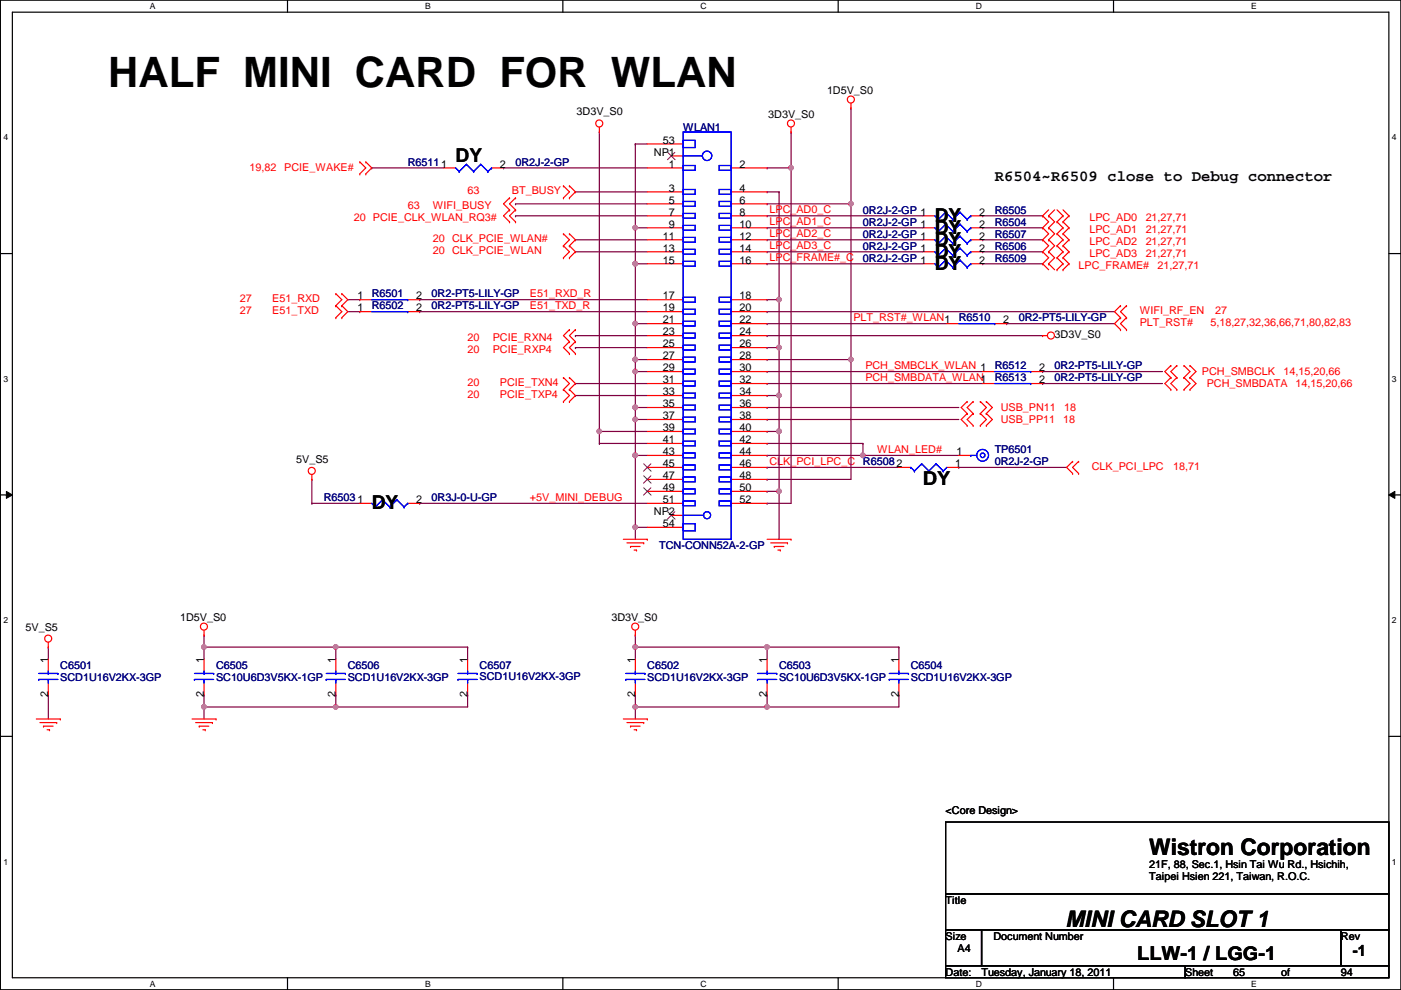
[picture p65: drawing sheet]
<svg xmlns="http://www.w3.org/2000/svg" width="297mm" height="210mm" viewBox="0 0 297 210" stroke-linecap="round" stroke-linejoin="round" font-family="sans-serif">
<defs><g id="words">
<text font-size="8.9" x="22.9" y="18.5">HALF MINI CARD FOR WLAN</text>
<g font-size="4.8">
<text x="243.7" y="181.3">Wistron Corporation</text>
<text x="225.9" y="196.5">MINI CARD SLOT 1</text>
</g>
<g font-size="4.1">
<text x="96.6" y="34.3">DY</text>
<text x="198.2" y="47">DY</text>
<text x="198.2" y="49.5">DY</text>
<text x="198.2" y="52.1">DY</text>
<text x="198.2" y="57.1">DY</text>
<text x="198.2" y="54.6">DY</text>
<text x="78.8" y="107.9">DY</text>
<text x="195.7" y="102.9">DY</text>
<text x="241.1" y="203.5">LLW-1 / LGG-1</text>
</g>
<g font-size="3.3">
<text x="210.9" y="38.3">R6504~R6509 close to Debug connector</text>
<text x="286.8" y="202.8">-1</text>
</g>
<g font-size="2.3">
<text x="175.3" y="19.9">1D5V_S0</text>
<text x="122.3" y="24.5">3D3V_S0</text>
<text x="162.9" y="25">3D3V_S0</text>
<text x="106" y="35.6">2</text>
<text x="138.6" y="33">NP1</text>
<text x="140.5" y="30.5">53</text>
<text x="141.8" y="35.6">1</text>
<text x="156.8" y="35.6">2</text>
<text x="141.8" y="40.6">3</text>
<text x="156.8" y="40.6">4</text>
<text x="141.8" y="43.2">5</text>
<text x="141.8" y="45.7">7</text>
<text x="156.8" y="43.2">6</text>
<text x="156.8" y="45.7">8</text>
<text x="207.6" y="45.7">2</text>
<text x="140.5" y="50.8">11</text>
<text x="140.5" y="53.3">13</text>
<text x="141.8" y="48.3">9</text>
<text x="156.8" y="48.3">10</text>
<text x="156.8" y="50.8">12</text>
<text x="156.8" y="53.3">14</text>
<text x="207.6" y="48.3">2</text>
<text x="207.6" y="53.3">2</text>
<text x="207.6" y="50.8">2</text>
<text x="140.5" y="55.9">15</text>
<text x="156.8" y="55.9">16</text>
<text x="207.6" y="55.9">2</text>
<text x="75.8" y="63.5">1</text>
<text x="88.2" y="63.5">2</text>
<text x="140.5" y="63.5">17</text>
<text x="156.8" y="63.5">18</text>
<text x="75.8" y="66">1</text>
<text x="88.2" y="66">2</text>
<text x="140.5" y="66">19</text>
<text x="140.5" y="68.6">21</text>
<text x="140.5" y="71.1">23</text>
<text x="156.8" y="66">20</text>
<text x="156.8" y="68.6">22</text>
<text x="156.8" y="71.1">24</text>
<text x="212.7" y="68.6">2</text>
<text x="223.6" y="71.7">3D3V_S0</text>
<text x="140.5" y="73.7">25</text>
<text x="140.5" y="76.2">27</text>
<text x="156.8" y="73.7">26</text>
<text x="156.8" y="76.2">28</text>
<text x="140.5" y="78.7">29</text>
<text x="140.5" y="81.3">31</text>
<text x="140.5" y="83.8">33</text>
<text x="156.8" y="78.7">30</text>
<text x="156.8" y="81.3">32</text>
<text x="156.8" y="83.8">34</text>
<text x="220.3" y="81.3">2</text>
<text x="220.3" y="78.7">2</text>
<text x="140.5" y="86.4">35</text>
<text x="140.5" y="88.9">37</text>
<text x="156.8" y="86.4">36</text>
<text x="156.8" y="88.9">38</text>
<text x="140.5" y="91.4">39</text>
<text x="140.5" y="94">41</text>
<text x="156.8" y="91.4">40</text>
<text x="156.8" y="94">42</text>
<text x="62.8" y="98.1">5V_S5</text>
<text x="140.5" y="96.5">43</text>
<text x="140.5" y="99.1">45</text>
<text x="140.5" y="101.6">47</text>
<text x="156.8" y="96.5">44</text>
<text x="156.8" y="99.1">46</text>
<text x="156.8" y="101.6">48</text>
<text x="202.5" y="99.1">1</text>
<text x="202.8" y="96.5">1</text>
<text x="88.2" y="106.7">2</text>
<text x="140.5" y="104.1">49</text>
<text x="140.5" y="106.7">51</text>
<text x="156.8" y="104.1">50</text>
<text x="156.8" y="106.7">52</text>
<text x="138.6" y="109.2">NP2</text>
<text x="140.5" y="111.8">54</text>
<text x="38.2" y="131.7">1D5V_S0</text>
<text x="129.6" y="131.7">3D3V_S0</text>
<text x="5.4" y="133.7">5V_S5</text>
<text x="10.2" y="140.5" transform="rotate(-90 10.2 140.5)">1</text>
<text x="43.2" y="140.5" transform="rotate(-90 43.2 140.5)">1</text>
<text x="71.2" y="140.5" transform="rotate(-90 71.2 140.5)">1</text>
<text x="99.1" y="140.5" transform="rotate(-90 99.1 140.5)">1</text>
<text x="134.7" y="140.5" transform="rotate(-90 134.7 140.5)">1</text>
<text x="162.6" y="140.5" transform="rotate(-90 162.6 140.5)">1</text>
<text x="190.5" y="140.5" transform="rotate(-90 190.5 140.5)">1</text>
<text x="10.2" y="147.9" transform="rotate(-90 10.2 147.9)">2</text>
<text x="43.2" y="147.9" transform="rotate(-90 43.2 147.9)">2</text>
<text x="71.2" y="147.9" transform="rotate(-90 71.2 147.9)">2</text>
<text x="99.1" y="147.9" transform="rotate(-90 99.1 147.9)">2</text>
<text x="134.7" y="147.9" transform="rotate(-90 134.7 147.9)">2</text>
<text x="162.6" y="147.9" transform="rotate(-90 162.6 147.9)">2</text>
<text x="190.5" y="147.9" transform="rotate(-90 190.5 147.9)">2</text>
<text x="200.5" y="172.6">&lt;Core Design&gt;</text>
<text x="243.7" y="184">21F, 88, Sec.1, Hsin Tai Wu Rd., Hsichih,</text>
<text x="200.5" y="191.6">Title</text>
<text x="243.7" y="186.6">Taipei Hsien 221, Taiwan, R.O.C.</text>
<text x="200.5" y="199.2">Size</text>
<text x="203" y="201.8">A4</text>
<text x="210.6" y="199.2">Document Number</text>
<text x="284.3" y="199.2">Rev</text>
<text x="200.5" y="206.8">Date:</text>
<text x="208.1" y="206.8">Tuesday, January 18, 2011</text>
<text x="251.3" y="206.8">Sheet</text>
<text x="261.4" y="206.8">65</text>
<text x="271.6" y="206.8">of</text>
<text x="284.3" y="206.8">94</text>
</g>
<g font-size="2.3" fill="#000080">
<text x="144.9" y="27.8">WLAN1</text>
<text x="86.4" y="35.1">R65111</text>
<text x="109.3" y="35.1">0R2J-2-GP</text>
<text x="183" y="47.8">0R2J-2-GP 1</text>
<text x="183" y="45.3">0R2J-2-GP 1</text>
<text x="210.9" y="47.8">R6504</text>
<text x="210.9" y="45.3">R6505</text>
<text x="183" y="52.9">0R2J-2-GP 1</text>
<text x="183" y="50.4">0R2J-2-GP 1</text>
<text x="210.9" y="52.9">R6506</text>
<text x="210.9" y="50.4">R6507</text>
<text x="183" y="55.5">0R2J-2-GP 1</text>
<text x="210.9" y="55.5">R6509</text>
<text x="78.8" y="65.6">R6502</text>
<text x="78.8" y="63.1">R6501</text>
<text x="91.5" y="65.6">0R2-PT5-LILY-GP</text>
<text x="91.5" y="63.1">0R2-PT5-LILY-GP</text>
<text x="203.3" y="68.2">R6510</text>
<text x="216" y="68.2">0R2-PT5-LILY-GP</text>
<text x="210.9" y="80.9">R6513</text>
<text x="210.9" y="78.3">R6512</text>
<text x="223.6" y="80.9">0R2-PT5-LILY-GP</text>
<text x="223.6" y="78.3">0R2-PT5-LILY-GP</text>
<text x="183" y="98.6">R65082</text>
<text x="210.9" y="98.6">0R2J-2-GP</text>
<text x="210.9" y="96.1">TP6501</text>
<text x="68.7" y="106.3">R65031</text>
<text x="91.5" y="106.3">0R3J-0-U-GP</text>
<text x="139.8" y="116.4">TCN-CONN52A-2-GP</text>
<text x="12.8" y="141.8">C6501</text>
<text x="45.8" y="141.8">C6505</text>
<text x="73.7" y="141.8">C6506</text>
<text x="101.7" y="141.8">C6507</text>
<text x="137.2" y="141.8">C6502</text>
<text x="165.2" y="141.8">C6503</text>
<text x="193.1" y="141.8">C6504</text>
<text x="12.8" y="144.4">SCD1U16V2KX-3GP</text>
<text x="45.8" y="144.4">SC10U6D3V5KX-1GP</text>
<text x="73.7" y="144.4">SCD1U16V2KX-3GP</text>
<text x="101.7" y="144.1">SCD1U16V2KX-3GP</text>
<text x="137.2" y="144.4">SCD1U16V2KX-3GP</text>
<text x="165.2" y="144.4">SC10U6D3V5KX-1GP</text>
<text x="193.1" y="144.4">SCD1U16V2KX-3GP</text>
</g>
<g font-size="2.3" fill="#f00">
<text x="52.9" y="36.2">19,82</text>
<text x="60.3" y="36.2">PCIE_WAKE#</text>
<text x="99.1" y="41.2">63</text>
<text x="108.5" y="41.2">BT_BUSY</text>
<text x="75" y="46.8">20 PCIE_CLK_WLAN_RQ3#</text>
<text x="86.4" y="44.3">63</text>
<text x="91.8" y="44.3">WIFI_BUSY</text>
<text x="163.1" y="45.3">LPC_AD0_C</text>
<text x="163.1" y="47.8">LPC_AD1_C</text>
<text x="231" y="46.8">LPC_AD0</text>
<text x="242.9" y="46.8">21,27,71</text>
<text x="91.8" y="53.9">20 CLK_PCIE_WLAN</text>
<text x="91.8" y="51.4">20 CLK_PCIE_WLAN#</text>
<text x="163.1" y="50.3">LPC_AD2_C</text>
<text x="163.1" y="52.9">LPC_AD3_C</text>
<text x="231" y="49.4">LPC_AD1</text>
<text x="231" y="51.9">LPC_AD2</text>
<text x="242.9" y="49.4">21,27,71</text>
<text x="242.9" y="51.9">21,27,71</text>
<text x="163.1" y="55.4">LPC_FRAME#_C</text>
<text x="228.7" y="57">LPC_FRAME#</text>
<text x="231" y="54.4">LPC_AD3</text>
<text x="242.9" y="54.4">21,27,71</text>
<text x="245.4" y="57">21,27,71</text>
<text x="50.9" y="64.1">27</text>
<text x="57.7" y="64.1">E51_RXD</text>
<text x="112.3" y="63">E51_RXD_R</text>
<text x="112.3" y="65.6">E51_TXD_R</text>
<text x="50.9" y="66.6">27</text>
<text x="57.7" y="66.6">E51_TXD</text>
<text x="180.9" y="68.1">PLT_RST#_WLAN1</text>
<text x="241.6" y="66.6">WIFI_RF_EN</text>
<text x="241.6" y="69.2">PLT_RST#</text>
<text x="256.6" y="69.2">5,18,27,32,36,66,71,80,82,83</text>
<text x="257.6" y="66.6">27</text>
<text x="99.1" y="72.2">20</text>
<text x="99.1" y="74.8">20</text>
<text x="104.5" y="72.2">PCIE_RXN4</text>
<text x="104.5" y="74.8">PCIE_RXP4</text>
<text x="99.1" y="81.9">20</text>
<text x="106" y="81.9">PCIE_TXN4</text>
<text x="183.5" y="78.3">PCH_SMBCLK_WLAN 1</text>
<text x="183.5" y="80.8">PCH_SMBDATA_WLAN1</text>
<text x="254.8" y="79.6">PCH_SMBCLK</text>
<text x="255.9" y="82.1">PCH_SMBDATA</text>
<text x="272.1" y="79.6">14,15,20,66</text>
<text x="274.7" y="82.1">14,15,20,66</text>
<text x="99.1" y="84.4">20</text>
<text x="106" y="84.4">PCIE_TXP4</text>
<text x="212.2" y="89.7">USB_PP11</text>
<text x="212.2" y="87.2">USB_PN11</text>
<text x="225.4" y="89.7">18</text>
<text x="225.6" y="87.2">18</text>
<text x="163.1" y="98.6">CLK_PCI_LPC_C</text>
<text x="186" y="96.1">WLAN_LED#</text>
<text x="231.5" y="99.7">CLK_PCI_LPC</text>
<text x="248.7" y="99.7">18,71</text>
<text x="112.3" y="106.2">+5V_MINI_DEBUG</text>
</g>
<g font-size="1.8">
<text x="31.8" y="1.9">A</text>
<text x="90.1" y="1.9">B</text>
<text x="148.5" y="1.9">C</text>
<text x="206.9" y="1.9">D</text>
<text x="265.3" y="1.9">E</text>
<text x=".7" y="29.8">4</text>
<text x="295.1" y="29.8">4</text>
<text x=".7" y="80.9">3</text>
<text x="295.1" y="80.9">3</text>
<text x=".7" y="132.1">2</text>
<text x="295.1" y="132.1">2</text>
<text x=".7" y="183.3">1</text>
<text x="295.1" y="183.3">1</text>
<text x="31.8" y="209.2">A</text>
<text x="90.1" y="209.2">B</text>
<text x="148.5" y="209.2">C</text>
<text x="206.9" y="209.2">D</text>
<text x="265.3" y="209.2">E</text>
</g>
</g></defs>
<path d="M.1 0h296.9v209.8h-296.9zM2.6 2.6h291.9v204.7h-291.9z" fill="none" stroke="#000" stroke-width=".25"/>
<g fill="#fff">
<path d="M31.8 .3h1.2v2h-1.2z"/>
<path d="M31.8 207.6h1.2v1.9h-1.2z"/>
</g>
<path d="M61 0v2.6M61 207.3v2.5" fill="none" stroke="#000" stroke-width=".25"/>
<g fill="#fff">
<path d="M90.1 .3h1.2v2h-1.2z"/>
<path d="M90.1 207.6h1.2v1.9h-1.2z"/>
</g>
<path d="M119.3 0v2.6M119.3 207.3v2.5" fill="none" stroke="#000" stroke-width=".25"/>
<g fill="#fff">
<path d="M148.5 .3h1.3v2h-1.3z"/>
<path d="M148.5 207.6h1.3v1.9h-1.3z"/>
</g>
<path d="M177.7 0v2.6M177.7 207.3v2.5" fill="none" stroke="#000" stroke-width=".25"/>
<g fill="#fff">
<path d="M206.9 .3h1.2v2h-1.2z"/>
<path d="M206.9 207.6h1.2v1.9h-1.2z"/>
</g>
<path d="M236.1 0v2.6M236.1 207.3v2.5" fill="none" stroke="#000" stroke-width=".25"/>
<g fill="#fff">
<path d="M265.3 .3h1.1v2h-1.1z"/>
<path d="M265.3 207.6h1.1v1.9h-1.1z"/>
<path d="M.7 28.2h1v1.9h-1z"/>
<path d="M295.1 28.2h1v1.9h-1z"/>
<path d="M.7 79.3h1v2h-1z"/>
<path d="M295.1 79.3h1v2h-1z"/>
</g>
<path d="M.1 53.8h2.5M294.5 53.8h2.5" fill="none" stroke="#000" stroke-width=".25"/>
<g fill="#fff">
<path d="M.7 130.5h1v2h-1z"/>
<path d="M295.1 130.5h1v2h-1z"/>
</g>
<path d="M.1 104.9h2.5M294.5 104.9h2.5" fill="none" stroke="#000" stroke-width=".25"/>
<path d="M1.4 104.2l1.2 .7-1.2 .8zM294.5 104.9l1.2-.7v1.5z" fill="#000"/>
<path d="M1.4 104.2l1.2 .7-1.2 .8zM294.5 104.9l1.2-.7v1.5z" fill="none" stroke="#000" stroke-width=".21"/>
<g fill="#fff">
<path d="M.7 181.7h1v2h-1z"/>
<path d="M295.1 181.7h1v2h-1z"/>
</g>
<path d="M.1 156.1h2.5M294.5 156.1h2.5" fill="none" stroke="#000" stroke-width=".25"/>
<path d="M162.6 99.1h.1M162.6 99.1h28M203.3 99.1h.1M203.3 99.1h22.8M134.7 137.2h.1M134.7 137.2h27.9" fill="none" stroke="#800040" stroke-width=".25"/>
<circle cx="134.7" cy="137.2" r=".49" fill="#f0f"/>
<circle cx="134.7" cy="137.2" r=".49" fill="none" stroke="#f0f" stroke-width=".25"/>
<path d="M43.3 134.7h.1M43.3 137.2h.1M43.3 134.7v2.5M43.3 137.2h27.9" fill="none" stroke="#800040" stroke-width=".25"/>
<circle cx="43.2" cy="137.2" r=".49" fill="#f0f"/>
<circle cx="43.2" cy="137.2" r=".49" fill="none" stroke="#f0f" stroke-width=".25"/>
<g fill="none" stroke="#800040" stroke-width=".25">
<path d="M106.8 35.6h.1M106.8 35.6h30.4M180.4 22.9h.1M180.4 22.9v20.3M213.4 68.6h.1M213.4 68.6h22.9M162.6 94h.1M162.6 94h20.4M183 94h.1M183 96.6h.1M183 94v2.6M183 96.6h20.3"/>
<path d="M134.7 134.7h.1M134.7 134.7v2.5M43.3 147.4h.1M43.3 149.9h.1M43.3 147.4v2.5M43.3 149.9h27.9"/>
</g>
<circle cx="182.9" cy="96.5" r=".49" fill="#f0f"/>
<circle cx="182.9" cy="96.5" r=".49" fill="none" stroke="#f0f" stroke-width=".25"/>
<path d="M134.7 96.6h.1M134.7 96.6h2.5M134.7 111.8h.1M134.7 111.8v2.5M10.2 137.2h.1M10.2 137.2v2.5M10.2 147.4h.1M10.2 147.4v5" fill="none" stroke="#800040" stroke-width=".25"/>
<circle cx="134.7" cy="111.8" r=".49" fill="#f0f"/>
<circle cx="134.7" cy="111.8" r=".49" fill="none" stroke="#f0f" stroke-width=".25"/>
<path d="M127.1 94h.1M127.1 91.5h.1M127.1 94h10.1M127.1 91.5v2.5" fill="none" stroke="#800040" stroke-width=".25"/>
<circle cx="127.1" cy="91.5" r=".49" fill="#f0f"/>
<circle cx="127.1" cy="91.5" r=".49" fill="none" stroke="#f0f" stroke-width=".25"/>
<path d="M134.7 30.5h.1M134.7 30.5h2.5M134.7 76.2h.1M134.7 78.8h.1M134.7 76.2h2.5M134.7 78.8v7.6M127.1 91.5h.1M127.1 91.5h10.1M162.6 83.9h.1M162.6 83.9h2.6" fill="none" stroke="#800040" stroke-width=".25"/>
<circle cx="134.7" cy="86.4" r=".49" fill="#f0f"/>
<circle cx="134.7" cy="86.4" r=".49" fill="none" stroke="#f0f" stroke-width=".25"/>
<circle cx="134.7" cy="78.8" r=".49" fill="#f0f"/>
<circle cx="134.7" cy="78.8" r=".49" fill="none" stroke="#f0f" stroke-width=".25"/>
<path d="M134.7 55.9h.1M134.7 55.9v12.7" fill="none" stroke="#800040" stroke-width=".25"/>
<circle cx="134.7" cy="55.9" r=".49" fill="#f0f"/>
<circle cx="134.7" cy="55.9" r=".49" fill="none" stroke="#f0f" stroke-width=".25"/>
<path d="M89 63.5h.1M89 63.5h48.2M165.2 91.5h.1M165.2 91.5v12.7" fill="none" stroke="#800040" stroke-width=".25"/>
<circle cx="165.2" cy="91.5" r=".49" fill="#f0f"/>
<circle cx="165.2" cy="91.5" r=".49" fill="none" stroke="#f0f" stroke-width=".25"/>
<path d="M122 50.8h.1M122 50.8h15.2M165.2 83.9h.1M165.2 83.9v7.6" fill="none" stroke="#800040" stroke-width=".25"/>
<circle cx="165.2" cy="91.5" r=".49" fill="#f0f"/>
<circle cx="165.2" cy="91.5" r=".49" fill="none" stroke="#f0f" stroke-width=".25"/>
<circle cx="165.2" cy="83.8" r=".49" fill="#f0f"/>
<circle cx="165.2" cy="83.8" r=".49" fill="none" stroke="#f0f" stroke-width=".25"/>
<path d="M165.2 63.5h.1M165.2 63.5v10.2" fill="none" stroke="#800040" stroke-width=".25"/>
<circle cx="165.2" cy="63.5" r=".49" fill="#f0f"/>
<circle cx="165.2" cy="63.5" r=".49" fill="none" stroke="#f0f" stroke-width=".25"/>
<path d="M134.7 96.6h.1M134.7 96.6v15.2" fill="none" stroke="#800040" stroke-width=".25"/>
<circle cx="134.7" cy="96.5" r=".49" fill="#f0f"/>
<circle cx="134.7" cy="96.5" r=".49" fill="none" stroke="#f0f" stroke-width=".25"/>
<g fill="none" stroke="#800040" stroke-width=".25">
<path d="M167.7 28h.1M167.7 28v7.6M122 53.4h.1M122 53.4h15.2M134.7 48.3h.1M134.7 48.3h2.5M162.6 40.7h.1M162.6 40.7h2.6M165.2 40.7h.1M165.2 40.7v22.8M180.4 43.2h.1M180.4 43.2v33"/>
<path d="M134.7 78.8h.1M134.7 78.8h2.5M162.6 91.5h.1M162.6 91.5h2.6M134.7 111.8h.1M134.7 111.8h2.5M162.6 101.6h.1M162.6 101.6h17.8M190.6 147.4h.1M190.6 147.4v2.5"/>
</g>
<circle cx="180.4" cy="76.2" r=".49" fill="#f0f"/>
<circle cx="180.4" cy="76.2" r=".49" fill="none" stroke="#f0f" stroke-width=".25"/>
<circle cx="180.4" cy="43.2" r=".49" fill="#f0f"/>
<circle cx="180.4" cy="43.2" r=".49" fill="none" stroke="#f0f" stroke-width=".25"/>
<path d="M134.7 30.5h.1M134.7 30.5v17.8M71.2 137.2h.1M71.2 137.2h27.9" fill="none" stroke="#800040" stroke-width=".25"/>
<circle cx="71.2" cy="137.2" r=".49" fill="#f0f"/>
<circle cx="71.2" cy="137.2" r=".49" fill="none" stroke="#f0f" stroke-width=".25"/>
<path d="M165.2 104.2h.1M165.2 104.2v10.1M99.1 137.2h.1M99.1 137.2v2.5" fill="none" stroke="#800040" stroke-width=".25"/>
<circle cx="165.2" cy="104.2" r=".49" fill="#f0f"/>
<circle cx="165.2" cy="104.2" r=".49" fill="none" stroke="#f0f" stroke-width=".25"/>
<g fill="none" stroke="#800040" stroke-width=".25">
<path d="M162.6 78.8h.1M162.6 76.2h.1M162.6 68.6h.1M162.6 78.8h45.8M162.6 76.2h17.8M162.6 68.6h38.1M180.4 76.2h.1M180.4 76.2v25.4M134.7 86.4h.1M134.7 88.9h.1M134.7 86.4h2.5M134.7 88.9v7.7"/>
<path d="M66.1 106.7h.1M66.1 106.7h10.2M162.6 104.2h.1M162.6 104.2h2.6"/>
</g>
<circle cx="134.7" cy="96.5" r=".49" fill="#f0f"/>
<circle cx="134.7" cy="96.5" r=".49" fill="none" stroke="#f0f" stroke-width=".25"/>
<path d="M89 66.1h.1M89 66.1h48.2M162.6 71.2h.1M162.6 63.5h.1M162.6 71.2h58.5M162.6 63.5h2.6M165.2 73.7h.1M165.2 73.7v10.2" fill="none" stroke="#800040" stroke-width=".25"/>
<circle cx="165.2" cy="73.7" r=".49" fill="#f0f"/>
<circle cx="165.2" cy="73.7" r=".49" fill="none" stroke="#f0f" stroke-width=".25"/>
<path d="M134.7 55.9h.1M134.7 55.9h2.5M134.7 68.6h.1M134.7 68.6v7.6" fill="none" stroke="#800040" stroke-width=".25"/>
<circle cx="134.7" cy="76.2" r=".49" fill="#f0f"/>
<circle cx="134.7" cy="76.2" r=".49" fill="none" stroke="#f0f" stroke-width=".25"/>
<circle cx="134.7" cy="68.6" r=".49" fill="#f0f"/>
<circle cx="134.7" cy="68.6" r=".49" fill="none" stroke="#f0f" stroke-width=".25"/>
<path d="M162.6 43.2h.1M162.6 43.2h17.8M134.7 86.4h.1M134.7 86.4v2.5M162.6 81.3h.1M162.6 81.3h45.8M89 106.7h.1M89 106.7h48.2" fill="none" stroke="#800040" stroke-width=".25"/>
<circle cx="134.7" cy="86.4" r=".49" fill="#f0f"/>
<circle cx="134.7" cy="86.4" r=".49" fill="none" stroke="#f0f" stroke-width=".25"/>
<path d="M134.7 76.2h.1M134.7 76.2v2.6" fill="none" stroke="#800040" stroke-width=".25"/>
<circle cx="134.7" cy="76.2" r=".49" fill="#f0f"/>
<circle cx="134.7" cy="76.2" r=".49" fill="none" stroke="#f0f" stroke-width=".25"/>
<path d="M134.7 48.3h.1M134.7 48.3v7.6" fill="none" stroke="#800040" stroke-width=".25"/>
<circle cx="134.7" cy="55.9" r=".49" fill="#f0f"/>
<circle cx="134.7" cy="55.9" r=".49" fill="none" stroke="#f0f" stroke-width=".25"/>
<circle cx="134.7" cy="48.3" r=".49" fill="#f0f"/>
<circle cx="134.7" cy="48.3" r=".49" fill="none" stroke="#f0f" stroke-width=".25"/>
<path d="M162.6 66.1h.1M162.6 66.1h73.7M134.7 88.9h.1M134.7 88.9h2.5M162.6 86.4h.1M162.6 88.9h.1M162.6 86.4h40.7M162.6 88.9h40.7" fill="none" stroke="#800040" stroke-width=".25"/>
<circle cx="134.7" cy="88.9" r=".49" fill="#f0f"/>
<circle cx="134.7" cy="88.9" r=".49" fill="none" stroke="#f0f" stroke-width=".25"/>
<g fill="none" stroke="#800040" stroke-width=".25">
<path d="M167.7 35.6h.1M167.7 35.6v71.1h-5.1M109.3 45.8h.1M109.3 45.8h27.9M122 73.7h.1M122 71.2h.1M122 73.7h15.2M122 71.2h15.2M134.7 68.6h.1M134.7 68.6h2.5M162.6 73.7h.1M162.6 73.7h2.6"/>
<path d="M122 81.3h.1M122 83.9h.1M122 81.3h15.2M122 83.9h15.2M162.6 106.7h.1"/>
</g>
<circle cx="167.7" cy="35.6" r=".49" fill="#f0f"/>
<circle cx="167.7" cy="35.6" r=".49" fill="none" stroke="#f0f" stroke-width=".25"/>
<path d="M78.8 35.6h.1M78.8 35.6h15.3M162.6 35.6h.1M162.6 35.6h5.1M190.6 137.2h.1M190.6 137.2v2.5M71.2 149.9h.1M71.2 149.9h27.9" fill="none" stroke="#800040" stroke-width=".25"/>
<circle cx="71.2" cy="149.9" r=".49" fill="#f0f"/>
<circle cx="71.2" cy="149.9" r=".49" fill="none" stroke="#f0f" stroke-width=".25"/>
<g fill="none" stroke="#800040" stroke-width=".25">
<path d="M43.3 137.2h.1M43.3 137.2v2.5M71.2 137.2h.1M71.2 137.2v2.5M134.7 137.2h.1M134.7 137.2v2.5M162.6 137.2h.1M162.6 137.2v2.5M162.6 137.2h28M99.1 147.4h.1M99.1 147.4v2.5M134.7 149.9h.1"/>
<path d="M134.7 149.9v2.5"/>
</g>
<circle cx="162.6" cy="137.2" r=".49" fill="#f0f"/>
<circle cx="162.6" cy="137.2" r=".49" fill="none" stroke="#f0f" stroke-width=".25"/>
<path d="M43.3 149.9h.1M43.3 149.9v2.5M162.6 147.4h.1M162.6 147.4v2.5" fill="none" stroke="#800040" stroke-width=".25"/>
<circle cx="43.2" cy="149.9" r=".49" fill="#f0f"/>
<circle cx="43.2" cy="149.9" r=".49" fill="none" stroke="#f0f" stroke-width=".25"/>
<path d="M162.6 149.9h.1M162.6 149.9h28" fill="none" stroke="#800040" stroke-width=".25"/>
<circle cx="162.6" cy="149.9" r=".49" fill="#f0f"/>
<circle cx="162.6" cy="149.9" r=".49" fill="none" stroke="#f0f" stroke-width=".25"/>
<g fill="none" stroke="#800040" stroke-width=".25">
<path d="M162.6 55.9h.1M162.6 50.8h.1M162.6 45.8h.1M162.6 53.4h.1M162.6 48.3h.1M162.6 55.9h33.1M162.6 50.8h33.1M162.6 45.8h33.1M162.6 53.4h33.1M162.6 48.3h33.1M208.4 55.9h.1M208.4 45.8h.1"/>
<path d="M208.4 48.3h.1M208.4 50.8h.1M208.4 53.4h.1M208.4 55.9h12.7M208.4 50.8h12.7M208.4 45.8h12.7M208.4 53.4h12.7M208.4 48.3h12.7M71.2 147.4h.1M71.2 147.4v2.5M134.7 149.9h.1M134.7 149.9h27.9"/>
</g>
<circle cx="134.7" cy="149.9" r=".49" fill="#f0f"/>
<circle cx="134.7" cy="149.9" r=".49" fill="none" stroke="#f0f" stroke-width=".25"/>
<g fill="none" stroke="#800040" stroke-width=".25">
<path d="M127.1 28h.1M127.1 28v63.5M109.3 43.2h.1M109.3 43.2h27.9M122 40.7h.1M122 40.7h15.2M73.7 66.1h2.6M73.7 63.5h2.6M76.3 66.1h.1M76.3 63.5h.1M221.1 78.8h.1M221.1 78.8h25.4"/>
<path d="M162.6 96.6h.1M162.6 96.6h20.4M221.1 81.3h.1M221.1 81.3h25.4M66.1 101.6h.1M66.1 101.6v5.1M134.7 147.4h.1M134.7 147.4v2.5"/>
</g>
<g fill="none" stroke="#f00" stroke-width=".25">
<path d="M76.3 34.3h.1M76.3 36.9h.1M76.3 34.3l1.3 1.3-1.3 1.3M77.6 36.9h.1M77.6 34.3h.1M77.6 34.3l1.2 1.3-1.2 1.3M94.1 35.6h2.5M104.2 35.6h2.6M119.5 39.4h.1M119.5 39.4l1.2 1.3-1.2 1.3M120.7 39.4h.1M120.7 39.4l1.3 1.3-1.3 1.3"/>
<path d="M127.1 28h.1M127.1 27v1M137.2 35.6h7.7M137.2 30.5h7.7M142.3 33.1h2.6M155 35.6h7.6M167.7 28h.1M167.7 27v1M180.4 22.9h.1M180.4 21.9v1M108 42h.1M108 44.5h.1"/>
<path d="M108 47h.1M108 42l-1.2 1.2 1.2 1.3M108 44.5l-1.2 1.3 1.2 1.2M109.3 42h.1M109.3 44.5h.1M109.3 47h.1M109.3 42l-1.3 1.2 1.3 1.3M109.3 44.5l-1.3 1.3 1.3 1.2M119.5 52.1h.1M119.5 54.7h.1M119.5 49.6h.1M119.5 42h.1"/>
<path d="M119.5 52.1l1.2 1.3-1.2 1.3M119.5 49.6l1.2 1.2-1.2 1.3M120.7 54.7h.1M120.7 52.1h.1M120.7 49.6h.1M120.7 42h.1M120.7 52.1l1.3 1.3-1.3 1.3M120.7 49.6l1.3 1.2-1.3 1.3M137.2 55.9h7.7M137.2 40.7h7.7M137.2 43.2h7.7M137.2 45.8h7.7"/>
<path d="M137.2 48.3h7.7M137.2 50.8h7.7M137.2 53.4h7.7M155 55.9h7.6M155 40.7h7.6M155 43.2h7.6M155 45.8h7.6M155 48.3h7.6M155 50.8h7.6M155 53.4h7.6M195.7 55.9h2.5M195.7 45.8h2.5"/>
<path d="M195.7 48.3h2.5M195.7 50.8h2.5M195.7 53.4h2.5M205.8 55.9h2.6M205.8 45.8h2.6M205.8 48.3h2.6M205.8 50.8h2.6M205.8 53.4h2.6M221.1 55.9h.1M221.1 45.8h.1M221.1 48.3h.1M221.1 50.8h.1"/>
<path d="M221.1 53.4h.1M221.1 53.4l1.2 1.3-1.2 1.2M221.1 55.9l1.2 1.3M221.1 45.8l1.2 1.2-1.2 1.3M221.1 48.3l1.2 1.3-1.2 1.2M221.1 50.8l1.2 1.3-1.2 1.3M222.3 55.9h.1M222.3 45.8h.1M222.3 48.3h.1M222.3 50.8h.1M222.3 53.4h.1M222.3 53.4l1.3 1.3-1.3 1.2"/>
<path d="M222.3 55.9l1.3 1.3M222.3 44.5l-1.2 1.3M222.3 45.8l1.3 1.2-1.3 1.3M222.3 48.3l1.3 1.3-1.3 1.2M222.3 50.8l1.3 1.3-1.3 1.3M223.6 44.5l-1.3 1.3M224.1 57.2h.1M224.1 47h.1M224.1 49.6h.1M224.1 52.1h.1M224.1 54.7h.1M224.1 54.7l1.3 1.2"/>
<path d="M224.1 44.5l1.3 1.3M224.1 47l1.3 1.3M224.1 49.6l1.3 1.2M224.1 52.1l1.3 1.3M225.4 57.2h.1M225.4 55.9h.1M225.4 47h.1M225.4 45.8h.1M225.4 49.6h.1M225.4 48.3h.1M225.4 52.1h.1M225.4 50.8h.1"/>
<path d="M225.4 54.7h.1M225.4 53.4h.1M225.4 55.9l-1.3 1.3M225.4 54.7l1.2 1.2M225.4 45.8l-1.3 1.2M225.4 44.5l1.2 1.3M225.4 48.3l-1.3 1.3M225.4 47l1.2 1.3M225.4 50.8l-1.3 1.3M225.4 49.6l1.2 1.2M225.4 53.4l-1.3 1.3M225.4 52.1l1.2 1.3"/>
<path d="M226.6 55.9h.1M226.6 45.8h.1M226.6 48.3h.1M226.6 50.8h.1M226.6 53.4h.1M226.6 55.9l-1.2 1.3M226.6 45.8l-1.2 1.2M226.6 48.3l-1.2 1.3M226.6 50.8l-1.2 1.3M226.6 53.4l-1.2 1.3M71.2 64.8h.1M71.2 67.4h.1"/>
<path d="M71.2 62.3h.1M71.2 64.8l1.3 1.3-1.3 1.3M71.2 62.3l1.3 1.2-1.3 1.3M72.5 67.4h.1M72.5 64.8h.1M72.5 62.3h.1M72.5 64.8l1.2 1.3-1.2 1.3M72.5 62.3l1.2 1.2-1.2 1.3M76.3 63.5h2.5M76.3 66.1h2.5M86.4 63.5h2.6M86.4 66.1h2.6"/>
<path d="M120.7 69.9h.1M120.7 72.4h.1M120.7 75h.1M120.7 69.9l-1.2 1.3 1.2 1.2M120.7 72.4l-1.2 1.3 1.2 1.3M122 69.9h.1M122 72.4h.1M122 75h.1M122 69.9l-1.3 1.3 1.3 1.2M122 72.4l-1.3 1.3 1.3 1.3M137.2 71.2h7.7M137.2 63.5h7.7"/>
<path d="M137.2 66.1h7.7M137.2 68.6h7.7M137.2 73.7h7.7M137.2 76.2h7.7M137.2 78.8h7.7M155 71.2h7.6M155 63.5h7.6M155 66.1h7.6M155 68.6h7.6M155 73.7h7.6M155 76.2h7.6M155 78.8h7.6"/>
<path d="M200.7 68.6h2.6M208.4 78.8h2.5M210.9 68.6h2.5M218.5 78.8h2.6M221.1 71.2h.1M221.1 71.2h1M237.6 67.4h.1M237.6 64.8h.1M237.6 69.9h.1M237.6 64.8l-1.3 1.3 1.3 1.3M237.6 67.4l-1.3 1.2 1.3 1.3M238.8 64.8h.1"/>
<path d="M238.8 67.4h.1M238.8 69.9h.1M238.8 64.8l-1.2 1.3 1.2 1.3M238.8 67.4l-1.2 1.2 1.2 1.3M248.2 77.5h.1M248.2 77.5l-1.2 1.3 1.2 1.3M249.5 77.5h.1M249.5 77.5l-1.3 1.3 1.3 1.3M251 77.5h.1M251 77.5l1.3 1.3-1.3 1.3M252.3 77.5h.1M252.3 77.5l1.3 1.3-1.3 1.3"/>
<path d="M119.5 82.6h.1M119.5 85.1h.1M119.5 80.1h.1M119.5 82.6l1.2 1.3-1.2 1.2M119.5 80.1l1.2 1.2-1.2 1.3M120.7 85.1h.1M120.7 82.6h.1M120.7 80.1h.1M120.7 82.6l1.3 1.3-1.3 1.2M120.7 80.1l1.3 1.2-1.3 1.3M137.2 81.3h7.7M137.2 83.9h7.7"/>
<path d="M137.2 86.4h7.7M137.2 88.9h7.7M137.2 91.5h7.7M137.2 94h7.7M137.2 96.6h7.7M137.2 99.1h7.7M155 81.3h7.6M155 83.9h7.6M155 86.4h7.6M155 88.9h7.6M155 91.5h7.6M155 94h7.6"/>
<path d="M155 96.6h7.6M155 99.1h7.6M190.6 99.1h2.5M200.7 99.1h2.6M203.3 96.6h2.5M205.1 90.2h.1M205.1 87.7h.1M205.1 85.1h.1M205.1 87.7l-1.3 1.2 1.3 1.3M205.1 85.1l-1.3 1.3 1.3 1.3M206.3 90.2h.1M206.3 87.7h.1"/>
<path d="M206.3 85.1h.1M206.3 87.7l-1.2 1.2 1.2 1.3M206.3 85.1l-1.2 1.3 1.2 1.3M207.9 87.7h.1M207.9 90.2h.1M207.9 85.1h.1M207.9 87.7l1.2 1.2-1.2 1.3M207.9 85.1l1.2 1.3-1.2 1.3M208.4 81.3h2.5M209.1 90.2h.1M209.1 87.7h.1M209.1 85.1h.1"/>
<path d="M209.1 87.7l1.3 1.2-1.3 1.3M209.1 85.1l1.3 1.3-1.3 1.3M218.5 81.3h2.6M227.4 97.8h.1M227.4 97.8l-1.3 1.3 1.3 1.3M228.7 97.8h.1M228.7 97.8l-1.3 1.3 1.3 1.3M248.2 80.1h.1M248.2 82.6h.1M248.2 80.1l-1.2 1.2 1.2 1.3M249.5 80.1h.1M249.5 82.6h.1"/>
<path d="M249.5 80.1l-1.3 1.2 1.3 1.3M251 80.1h.1M251 82.6h.1M251 80.1l1.3 1.2-1.3 1.3M252.3 80.1h.1M252.3 82.6h.1M252.3 80.1l1.3 1.2-1.3 1.3M66.1 101.6h.1M66.1 100.6v1M76.3 106.7h2.5M86.4 106.7h2.6M132.2 114.3h5"/>
<path d="M132.9 115.1h3.6M133.7 115.9h.1M133.7 115.9h2M134.4 116.6h.6M135 116.6h.1M136.5 115.1h.1M137.2 114.3h.1M137.2 101.6h7.7M137.2 104.2h7.7M137.2 106.7h7.7M137.2 111.8h7.7M142.3 109.3h2.6"/>
<path d="M155 101.6h7.6M155 104.2h7.6M155 106.7h7.6M162.6 114.3h5.1M163.4 115.1h3.6M164.2 115.9h.1M164.2 115.9h2M164.9 116.6h.5M165.4 116.6h.1M167 115.1h.1M167.7 114.3h.1M227.4 100.4h.1"/>
<path d="M228.7 100.4h.1M10.2 137.2h.1M10.2 136.2v1M10.2 139.7v2.6M43.3 134.7h.1M43.3 133.6v1.1M43.3 139.7v2.6M71.2 139.7v2.6M99.1 139.7v2.6M134.7 134.7h.1M134.7 133.6v1.1M134.7 139.7v2.6"/>
<path d="M162.6 139.7v2.6M190.6 139.7v2.6M7.7 152.4h5.1M8.5 153.2h3.5M9.2 154h.1M9.2 154h2.1M10 154.7h.5M10.2 144.8v2.6M10.5 154.7h.1M12 153.2h.1M12.8 152.4h.1M40.7 152.4h5.1"/>
<path d="M41.5 153.2h3.5M42.2 154h.1M42.2 154h2.1M43 154.7h.5M43.3 144.8v2.6M43.5 154.7h.1M45 153.2h.1M45.8 152.4h.1M71.2 144.8v2.6M99.1 144.8v2.6M132.2 152.4h5M132.9 153.2h3.6"/>
<path d="M133.7 154h.1M133.7 154h2M134.4 154.7h.6M134.7 144.8v2.6M135 154.7h.1M136.5 153.2h.1M137.2 152.4h.1M162.6 144.8v2.6M190.6 144.8v2.6"/>
<circle cx="127.1" cy="26.2" r=".75"/>
<circle cx="167.7" cy="26.2" r=".75"/>
<circle cx="180.4" cy="21.1" r=".75"/>
<circle cx="222.8" cy="71.1" r=".75"/>
<circle cx="66.1" cy="99.8" r=".75"/>
<circle cx="10.2" cy="135.4" r=".75"/>
<circle cx="43.2" cy="132.9" r=".75"/>
<circle cx="134.7" cy="132.9" r=".75"/>
</g>
<path d="M200.5 174.3h94v15.2h-94zM200.5 189.5h94v7.6h-94zM200.5 197.1h7.6v7.7h-7.6zM208.1 197.1h76.2v7.7h-76.2zM284.3 197.1h10.2v7.7h-10.2zM200.5 204.8h50.8v2.5h-50.8zM251.3 204.8h43.2v2.5h-43.2z" fill="none" stroke="#000" stroke-width=".25"/>
<g fill="none" stroke="#00f" stroke-width=".25">
<path d="M96.6 35.6l.8 .8M97.4 36.4h.1M98.9 34.8h.1M98.9 34.8l-1.5 1.6M98.9 34.8l1.5 1.6M100.4 36.4h.1M101.9 34.8h.1M101.9 34.8l-1.5 1.6M101.9 34.8l1.6 1.6M103.5 36.4h.1M104.2 35.6h.1M104.2 35.6l-.7 .8"/>
<path d="M144.9 29.8h2.5v1.5h-2.5zM144.9 35.1h2.5v1h-2.5zM144.9 28h10.1v86.3h-10.1zM144.9 33.1h.1M144.9 33.1h4M152.5 35.1h2.5v1h-2.5zM144.9 40.2h2.5v1h-2.5zM144.9 42.7h2.5v1h-2.5zM144.9 45.3h2.5v1h-2.5zM144.9 47.8h2.5v1h-2.5zM144.9 50.3h2.5v1.1h-2.5zM144.9 52.9h2.5v1h-2.5z"/>
<path d="M144.9 55.4h2.5v1h-2.5zM152.5 40.2h2.5v1h-2.5zM152.5 42.7h2.5v1h-2.5zM152.5 45.3h2.5v1h-2.5zM152.5 47.8h2.5v1h-2.5zM152.5 50.3h2.5v1.1h-2.5zM152.5 52.9h2.5v1h-2.5zM152.5 55.4h2.5v1h-2.5zM198.2 55.9l.8 .8M198.2 48.3l.8 .8M198.2 45.8l.8 .7M198.2 53.4l.8 .7"/>
<path d="M198.2 50.8l.8 .8M199 56.7h.1M199 49.1h.1M199 46.5h.1M199 54.1h.1M199 51.6h.1M200.5 55.2h.1M200.5 47.5h.1M200.5 45h.1M200.5 52.6h.1M200.5 50.1h.1M200.5 55.2l-1.5 1.5"/>
<path d="M200.5 55.2l1.5 1.5M200.5 47.5l-1.5 1.6M200.5 47.5l1.5 1.6M200.5 45l-1.5 1.5M200.5 45l1.5 1.5M200.5 52.6l-1.5 1.5M200.5 52.6l1.5 1.5M200.5 50.1l-1.5 1.5M200.5 50.1l1.5 1.5M202 56.7h.1M202 49.1h.1M202 46.5h.1"/>
<path d="M202 54.1h.1M202 51.6h.1M203.5 55.2h.1M203.5 47.5h.1M203.5 45h.1M203.5 52.6h.1M203.5 50.1h.1M203.5 55.2l-1.5 1.5M203.5 55.2l1.6 1.5M203.5 47.5l-1.5 1.6M203.5 47.5l1.6 1.6M203.5 45l-1.5 1.5"/>
<path d="M203.5 45l1.6 1.5M203.5 52.6l-1.5 1.5M203.5 52.6l1.6 1.5M203.5 50.1l-1.5 1.5M203.5 50.1l1.6 1.5M205.1 56.7h.1M205.1 49.1h.1M205.1 46.5h.1M205.1 54.1h.1M205.1 51.6h.1M205.8 55.9h.1M205.8 48.3h.1"/>
<path d="M205.8 45.8h.1M205.8 53.4h.1M205.8 50.8h.1M205.8 55.9l-.7 .8M205.8 48.3l-.7 .8M205.8 45.8l-.7 .7M205.8 53.4l-.7 .7M205.8 50.8l-.7 .8M78.8 66.1h7.6M78.8 63.5h7.6M86.4 66.1h.1M86.4 63.5h.1"/>
<path d="M144.9 78.3h2.5v1h-2.5zM144.9 75.7h2.5v1.1h-2.5zM144.9 73.2h2.5v1h-2.5zM144.9 70.7h2.5v1h-2.5zM144.9 68.1h2.5v1h-2.5zM144.9 65.6h2.5v1h-2.5zM144.9 63h2.5v1.1h-2.5zM152.5 78.3h2.5v1h-2.5zM152.5 75.7h2.5v1.1h-2.5zM152.5 73.2h2.5v1h-2.5zM152.5 70.7h2.5v1h-2.5zM152.5 68.1h2.5v1h-2.5z"/>
<path d="M152.5 65.6h2.5v1h-2.5zM152.5 63h2.5v1.1h-2.5zM203.3 68.6h7.6M210.9 68.6h.1M210.9 78.8h7.6M218.5 78.8h.1M144.9 96.1h2.5v1h-2.5zM144.9 93.5h2.5v1h-2.5zM144.9 91h2.5v1h-2.5zM144.9 88.4h2.5v1.1h-2.5zM144.9 85.9h2.5v1h-2.5zM144.9 83.4h2.5v1h-2.5z"/>
<path d="M144.9 80.8h2.5v1h-2.5zM144.9 98.6h2.5v1h-2.5zM152.5 96.1h2.5v1h-2.5zM152.5 93.5h2.5v1h-2.5zM152.5 91h2.5v1h-2.5zM152.5 88.4h2.5v1.1h-2.5zM152.5 85.9h2.5v1h-2.5zM152.5 83.4h2.5v1h-2.5zM152.5 80.8h2.5v1h-2.5zM152.5 98.6h2.5v1h-2.5zM193.1 99.1h.1M193.1 99.1l.8 .8"/>
<path d="M193.9 99.9h.1M195.4 98.3h.1M195.4 98.3l1.5 1.6M195.4 98.3l-1.5 1.6M196.9 99.9h.1M198.5 98.3h.1M198.5 98.3l1.5 1.6M198.5 98.3l-1.6 1.6M200 99.9h.1M200.7 99.1l-.7 .8M205.8 96.6h.1M205.8 96.6h1.3"/>
<path d="M210.9 81.3h7.6M218.5 81.3h.1M78.8 106.7l.8 .8M79.6 107.5h.1M81.1 106h.1M81.1 106l-1.5 1.5M81.1 106l1.5 1.5M82.6 107.5h.1M84.2 106h.1M84.2 106l-1.6 1.5M84.2 106l1.5 1.5M85.7 107.5h.1"/>
<path d="M86.4 106.7h.1M86.4 106.7l-.7 .8M144.9 101.1h2.5v1.1h-2.5zM144.9 103.7h2.5v1h-2.5zM144.9 106.2h2.5v1h-2.5zM144.9 111h2.5v1.6h-2.5zM144.9 109.3h.1M144.9 109.3h4.3M152.5 101.1h2.5v1.1h-2.5zM152.5 103.7h2.5v1h-2.5zM152.5 106.2h2.5v1h-2.5zM8.2 144.1h.1"/>
<path d="M8.2 142.8h4.1M8.2 144.1h4.1M10.2 142.8h.1M10.2 144.1h.1M10.2 142.3v.5M10.2 144.1v.7M12.3 142.8h.1M41.2 144.1h.1M41.2 142.8h4.1M41.2 144.1h4.1M43.3 142.8h.1M43.3 144.1h.1"/>
<path d="M43.3 142.3v.5M43.3 144.1v.7M45.3 142.8h.1M69.2 144.1h.1M69.2 142.8h4M69.2 144.1h4M71.2 142.8h.1M71.2 144.1h.1M71.2 142.3v.5M71.2 144.1v.7M73.2 142.8h.1M97.1 144.1h.1"/>
<path d="M97.1 142.8h4.1M97.1 144.1h4.1M99.1 142.8h.1M99.1 144.1h.1M99.1 142.3v.5M99.1 144.1v.7M101.2 142.8h.1M132.7 144.1h.1M132.7 142.8h4M132.7 144.1h4M134.7 142.8h.1M134.7 144.1h.1"/>
<path d="M134.7 142.3v.5M134.7 144.1v.7M136.7 142.8h.1M160.6 144.1h.1M160.6 142.8h4.1M160.6 144.1h4.1M162.6 142.8h.1M162.6 144.1h.1M162.6 142.3v.5M162.6 144.1v.7M164.7 142.8h.1M188.5 144.1h.1"/>
<path d="M188.5 142.8h4.1M188.5 144.1h4.1M190.6 142.8h.1M190.6 144.1h.1M190.6 142.3v.5M190.6 144.1v.7M192.6 142.8h.1"/>
<circle cx="149.9" cy="33" r="1"/>
<circle cx="208.3" cy="96.5" r=".49"/>
<circle cx="208.3" cy="96.5" r="1.25"/>
<circle cx="149.9" cy="109.2" r=".75"/>
</g>
<path d="M141.6 32.3l1.5 1.6M143.1 32.3l-1.6 1.6M136.5 98.3l1.5 1.6M138 98.3l-1.6 1.6M136.5 100.9l1.5 1.5M136.5 103.4l1.5 1.6M138 100.9l-1.6 1.5M138 103.4l-1.6 1.6M141.6 108.5l1.5 1.6M143.1 108.5l-1.6 1.6" fill="none" stroke="#804000" stroke-width=".21"/>
<circle cx="134.7" cy="137.2" r=".49" fill="#f0f"/>
<circle cx="134.7" cy="137.2" r=".49" fill="none" stroke="#f0f" stroke-width=".25"/>
<circle cx="43.2" cy="137.2" r=".49" fill="#f0f"/>
<circle cx="43.2" cy="137.2" r=".49" fill="none" stroke="#f0f" stroke-width=".25"/>
<circle cx="182.9" cy="96.5" r=".49" fill="#f0f"/>
<circle cx="182.9" cy="96.5" r=".49" fill="none" stroke="#f0f" stroke-width=".25"/>
<circle cx="134.7" cy="111.8" r=".49" fill="#f0f"/>
<circle cx="134.7" cy="111.8" r=".49" fill="none" stroke="#f0f" stroke-width=".25"/>
<circle cx="127.1" cy="91.5" r=".49" fill="#f0f"/>
<circle cx="127.1" cy="91.5" r=".49" fill="none" stroke="#f0f" stroke-width=".25"/>
<circle cx="134.7" cy="86.4" r=".49" fill="#f0f"/>
<circle cx="134.7" cy="86.4" r=".49" fill="none" stroke="#f0f" stroke-width=".25"/>
<circle cx="134.7" cy="78.8" r=".49" fill="#f0f"/>
<circle cx="134.7" cy="78.8" r=".49" fill="none" stroke="#f0f" stroke-width=".25"/>
<circle cx="134.7" cy="55.9" r=".49" fill="#f0f"/>
<circle cx="134.7" cy="55.9" r=".49" fill="none" stroke="#f0f" stroke-width=".25"/>
<circle cx="165.2" cy="91.5" r=".49" fill="#f0f"/>
<circle cx="165.2" cy="91.5" r=".49" fill="none" stroke="#f0f" stroke-width=".25"/>
<circle cx="165.2" cy="91.5" r=".49" fill="#f0f"/>
<circle cx="165.2" cy="91.5" r=".49" fill="none" stroke="#f0f" stroke-width=".25"/>
<circle cx="165.2" cy="83.8" r=".49" fill="#f0f"/>
<circle cx="165.2" cy="83.8" r=".49" fill="none" stroke="#f0f" stroke-width=".25"/>
<circle cx="165.2" cy="63.5" r=".49" fill="#f0f"/>
<circle cx="165.2" cy="63.5" r=".49" fill="none" stroke="#f0f" stroke-width=".25"/>
<circle cx="134.7" cy="96.5" r=".49" fill="#f0f"/>
<circle cx="134.7" cy="96.5" r=".49" fill="none" stroke="#f0f" stroke-width=".25"/>
<circle cx="180.4" cy="76.2" r=".49" fill="#f0f"/>
<circle cx="180.4" cy="76.2" r=".49" fill="none" stroke="#f0f" stroke-width=".25"/>
<circle cx="180.4" cy="43.2" r=".49" fill="#f0f"/>
<circle cx="180.4" cy="43.2" r=".49" fill="none" stroke="#f0f" stroke-width=".25"/>
<circle cx="71.2" cy="137.2" r=".49" fill="#f0f"/>
<circle cx="71.2" cy="137.2" r=".49" fill="none" stroke="#f0f" stroke-width=".25"/>
<circle cx="165.2" cy="104.2" r=".49" fill="#f0f"/>
<circle cx="165.2" cy="104.2" r=".49" fill="none" stroke="#f0f" stroke-width=".25"/>
<circle cx="134.7" cy="96.5" r=".49" fill="#f0f"/>
<circle cx="134.7" cy="96.5" r=".49" fill="none" stroke="#f0f" stroke-width=".25"/>
<circle cx="165.2" cy="73.7" r=".49" fill="#f0f"/>
<circle cx="165.2" cy="73.7" r=".49" fill="none" stroke="#f0f" stroke-width=".25"/>
<circle cx="134.7" cy="76.2" r=".49" fill="#f0f"/>
<circle cx="134.7" cy="76.2" r=".49" fill="none" stroke="#f0f" stroke-width=".25"/>
<circle cx="134.7" cy="68.6" r=".49" fill="#f0f"/>
<circle cx="134.7" cy="68.6" r=".49" fill="none" stroke="#f0f" stroke-width=".25"/>
<circle cx="134.7" cy="86.4" r=".49" fill="#f0f"/>
<circle cx="134.7" cy="86.4" r=".49" fill="none" stroke="#f0f" stroke-width=".25"/>
<circle cx="134.7" cy="76.2" r=".49" fill="#f0f"/>
<circle cx="134.7" cy="76.2" r=".49" fill="none" stroke="#f0f" stroke-width=".25"/>
<circle cx="134.7" cy="55.9" r=".49" fill="#f0f"/>
<circle cx="134.7" cy="55.9" r=".49" fill="none" stroke="#f0f" stroke-width=".25"/>
<circle cx="134.7" cy="48.3" r=".49" fill="#f0f"/>
<circle cx="134.7" cy="48.3" r=".49" fill="none" stroke="#f0f" stroke-width=".25"/>
<circle cx="134.7" cy="88.9" r=".49" fill="#f0f"/>
<circle cx="134.7" cy="88.9" r=".49" fill="none" stroke="#f0f" stroke-width=".25"/>
<circle cx="167.7" cy="35.6" r=".49" fill="#f0f"/>
<circle cx="167.7" cy="35.6" r=".49" fill="none" stroke="#f0f" stroke-width=".25"/>
<circle cx="71.2" cy="149.9" r=".49" fill="#f0f"/>
<circle cx="71.2" cy="149.9" r=".49" fill="none" stroke="#f0f" stroke-width=".25"/>
<circle cx="162.6" cy="137.2" r=".49" fill="#f0f"/>
<circle cx="162.6" cy="137.2" r=".49" fill="none" stroke="#f0f" stroke-width=".25"/>
<circle cx="43.2" cy="149.9" r=".49" fill="#f0f"/>
<circle cx="43.2" cy="149.9" r=".49" fill="none" stroke="#f0f" stroke-width=".25"/>
<circle cx="162.6" cy="149.9" r=".49" fill="#f0f"/>
<circle cx="162.6" cy="149.9" r=".49" fill="none" stroke="#f0f" stroke-width=".25"/>
<circle cx="134.7" cy="149.9" r=".49" fill="#f0f"/>
<circle cx="134.7" cy="149.9" r=".49" fill="none" stroke="#f0f" stroke-width=".25"/>
<use href="#words"/>
</svg>
